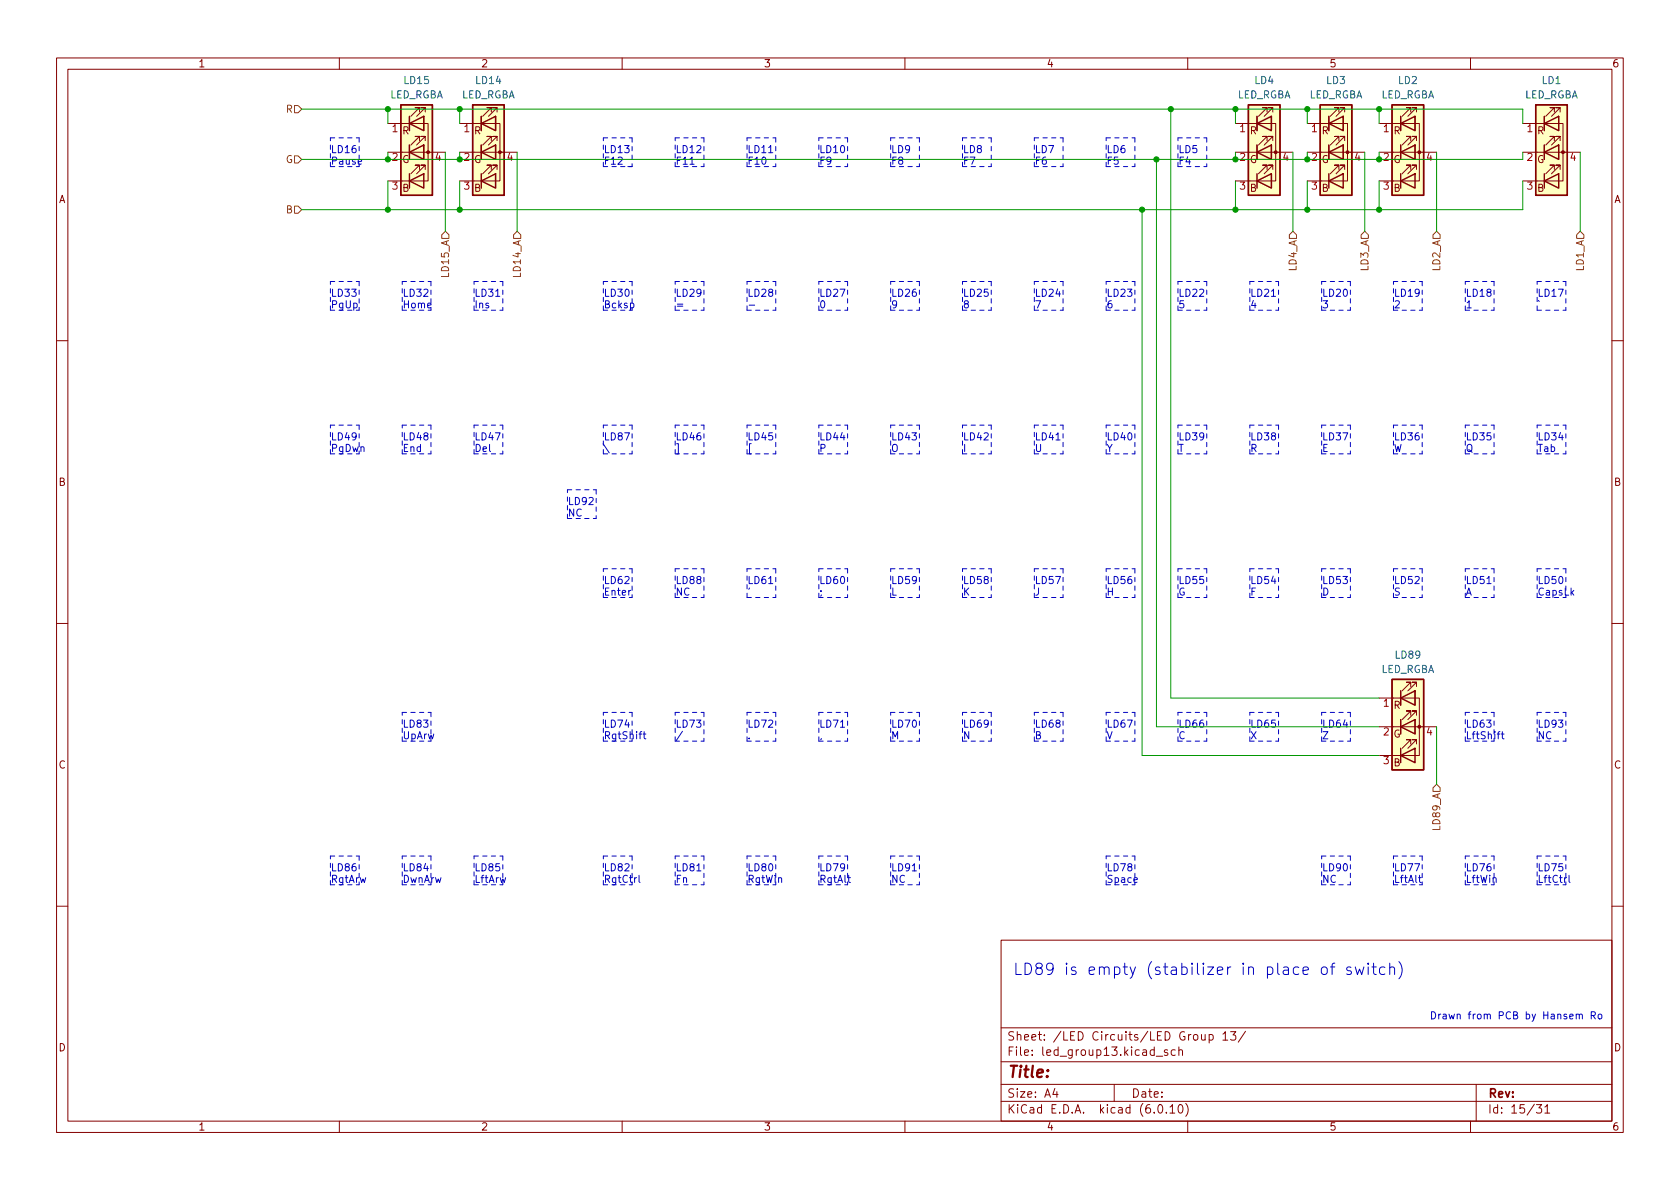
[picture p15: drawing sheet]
<svg xmlns="http://www.w3.org/2000/svg" width="297mm" height="210mm" viewBox="0 0 297 210" stroke-linecap="round" stroke-linejoin="round" font-family="sans-serif">
<defs><g id="words">
<text font-size="2.8" fill="#0000c2" x="179.1" y="172.4">LD89 is empty (stabilizer in place of switch)</text>
<text font-size="2.8" fill="#840000" x="178" y="190.6">Title:</text>
<g font-size="2.1" fill="#840000">
<text x="178" y="184">Sheet: /LED Circuits/LED Group 13/</text>
<text x="178" y="186.7">File: led_group13.kicad_sch</text>
<text x="178" y="196.9">KiCad E.D.A. kicad (6.0.10)</text>
<text x="178" y="194.1">Size: A4</text>
<text x="200" y="194.1">Date:</text>
<text x="263" y="194.1">Rev:</text>
<text x="263" y="196.9">Id: 15/31</text>
</g>
<g font-size="1.8" fill="#840000">
<text x="35" y="11.9">1</text>
<text x="85" y="11.9">2</text>
<text x="135" y="11.9">3</text>
<text x="185" y="11.9">4</text>
<text x="235" y="11.9">5</text>
<text x="285" y="11.9">6</text>
<text x="71.1" y="23.7">R</text>
<text x="83.8" y="23.7">R</text>
<text x="221" y="23.7">R</text>
<text x="233.7" y="23.7">R</text>
<text x="246.4" y="23.7">R</text>
<text x="271.8" y="23.7">R</text>
<text x="71.1" y="28.8">G</text>
<text x="83.8" y="28.8">G</text>
<text x="220.9" y="28.8">G</text>
<text x="233.6" y="28.8">G</text>
<text x="246.3" y="28.8">G</text>
<text x="271.7" y="28.8">G</text>
<text x="10.3" y="35.9">A</text>
<text x="71.1" y="33.9">B</text>
<text x="83.8" y="33.9">B</text>
<text x="221" y="33.9">B</text>
<text x="233.7" y="33.9">B</text>
<text x="246.4" y="33.9">B</text>
<text x="271.8" y="33.9">B</text>
<text x="285.3" y="35.9">A</text>
<text x="10.3" y="85.9">B</text>
<text x="285.3" y="85.9">B</text>
<text x="246.4" y="125.3">R</text>
<text x="246.3" y="130.4">G</text>
<text x="10.3" y="135.9">C</text>
<text x="246.4" y="135.5">B</text>
<text x="285.3" y="135.9">C</text>
<text x="10.3" y="185.9">D</text>
<text x="285.3" y="185.9">D</text>
<text x="35" y="199.9">1</text>
<text x="85" y="199.9">2</text>
<text x="135" y="199.9">3</text>
<text x="185" y="199.9">4</text>
<text x="235" y="199.9">5</text>
<text x="285" y="199.9">6</text>
</g>
<g font-size="1.8" fill="#006464">
<text x="68.8" y="17.4">LED_RGBA</text>
<text x="71.5" y="14.9">LD15</text>
<text x="81.5" y="17.4">LED_RGBA</text>
<text x="84.2" y="14.9">LD14</text>
<text x="218.7" y="17.4">LED_RGBA</text>
<text x="221.8" y="14.9">LD4</text>
<text x="231.4" y="17.4">LED_RGBA</text>
<text x="234.5" y="14.9">LD3</text>
<text x="244.1" y="17.4">LED_RGBA</text>
<text x="247.2" y="14.9">LD2</text>
<text x="269.5" y="17.4">LED_RGBA</text>
<text x="272.6" y="14.9">LD1</text>
<text x="244.1" y="119">LED_RGBA</text>
<text x="246.8" y="116.5">LD89</text>
</g>
<g font-size="1.8" fill="#725600">
<text x="50.6" y="19.9">R</text>
<text x="50.5" y="28.8">G</text>
<text x="50.6" y="37.7">B</text>
<text x="229.2" y="48" transform="rotate(-90 229.2 48)">LD4_A</text>
<text x="241.9" y="48" transform="rotate(-90 241.9 48)">LD3_A</text>
<text x="254.6" y="48" transform="rotate(-90 254.6 48)">LD2_A</text>
<text x="280" y="48" transform="rotate(-90 280 48)">LD1_A</text>
<text x="79.4" y="48.9" transform="rotate(-90 79.4 48.9)">LD15_A</text>
<text x="92.1" y="48.9" transform="rotate(-90 92.1 48.9)">LD14_A</text>
<text x="254.6" y="146.7" transform="rotate(-90 254.6 146.7)">LD89_A</text>
</g>
<g font-size="1.8" fill="#a90000">
<text x="69.4" y="23.4">1</text>
<text x="82.1" y="23.4">1</text>
<text x="219.2" y="23.4">1</text>
<text x="231.9" y="23.4">1</text>
<text x="244.6" y="23.4">1</text>
<text x="270" y="23.4">1</text>
<text x="69.4" y="28.4">2</text>
<text x="77" y="28.4">4</text>
<text x="82.1" y="28.4">2</text>
<text x="89.7" y="28.4">4</text>
<text x="219.2" y="28.4">2</text>
<text x="226.8" y="28.4">4</text>
<text x="231.9" y="28.4">2</text>
<text x="239.5" y="28.4">4</text>
<text x="244.6" y="28.4">2</text>
<text x="252.2" y="28.4">4</text>
<text x="270" y="28.4">2</text>
<text x="277.6" y="28.4">4</text>
<text x="69.4" y="33.5">3</text>
<text x="82.1" y="33.5">3</text>
<text x="219.2" y="33.5">3</text>
<text x="231.9" y="33.5">3</text>
<text x="244.6" y="33.5">3</text>
<text x="270" y="33.5">3</text>
<text x="244.6" y="125">1</text>
<text x="244.6" y="130">2</text>
<text x="252.2" y="130">4</text>
<text x="244.6" y="135.1">3</text>
</g>
<g font-size="1.8" fill="#0000c2">
<text x="58.4" y="27.1">LD16</text>
<text x="58.4" y="29.1">Pause</text>
<text x="106.7" y="27.1">LD13</text>
<text x="106.7" y="29.1">F12</text>
<text x="119.4" y="27.1">LD12</text>
<text x="119.4" y="29.1">F11</text>
<text x="132.1" y="27.1">LD11</text>
<text x="132.1" y="29.1">F10</text>
<text x="144.8" y="27.1">LD10</text>
<text x="144.8" y="29.1">F9</text>
<text x="157.5" y="27.1">LD9</text>
<text x="157.5" y="29.1">F8</text>
<text x="170.2" y="27.1">LD8</text>
<text x="170.2" y="29.1">F7</text>
<text x="182.9" y="27.1">LD7</text>
<text x="182.9" y="29.1">F6</text>
<text x="195.6" y="27.1">LD6</text>
<text x="195.6" y="29.1">F5</text>
<text x="208.3" y="27.1">LD5</text>
<text x="208.3" y="29.1">F4</text>
<text x="58.4" y="52.5">LD33</text>
<text x="71.1" y="52.5">LD32</text>
<text x="83.8" y="52.5">LD31</text>
<text x="106.7" y="52.5">LD30</text>
<text x="119.4" y="52.5">LD29</text>
<text x="132.1" y="52.5">LD28</text>
<text x="144.8" y="52.5">LD27</text>
<text x="157.5" y="52.5">LD26</text>
<text x="170.2" y="52.5">LD25</text>
<text x="182.9" y="52.5">LD24</text>
<text x="195.6" y="52.5">LD23</text>
<text x="208.3" y="52.5">LD22</text>
<text x="221" y="52.5">LD21</text>
<text x="233.7" y="52.5">LD20</text>
<text x="246.4" y="52.5">LD19</text>
<text x="259.1" y="52.5">LD18</text>
<text x="271.8" y="52.5">LD17</text>
<text x="58.4" y="54.5">PgUp</text>
<text x="71.1" y="54.5">Home</text>
<text x="83.8" y="54.5">Ins</text>
<text x="106.7" y="54.5">Bcksp</text>
<text x="119.4" y="54.5">=</text>
<text x="144.8" y="54.5">0</text>
<text x="157.5" y="54.5">9</text>
<text x="170.2" y="54.5">8</text>
<text x="182.9" y="54.5">7</text>
<text x="195.6" y="54.5">6</text>
<text x="208.3" y="54.5">5</text>
<text x="221" y="54.5">4</text>
<text x="233.7" y="54.5">3</text>
<text x="246.4" y="54.5">2</text>
<text x="259.1" y="54.5">1</text>
<text x="271.8" y="54.5">`</text>
<text x="58.4" y="77.9">LD49</text>
<text x="71.1" y="77.9">LD48</text>
<text x="83.8" y="77.9">LD47</text>
<text x="106.7" y="77.9">LD87</text>
<text x="119.4" y="77.9">LD46</text>
<text x="132.1" y="77.9">LD45</text>
<text x="144.8" y="77.9">LD44</text>
<text x="157.5" y="77.9">LD43</text>
<text x="170.2" y="77.9">LD42</text>
<text x="182.9" y="77.9">LD41</text>
<text x="195.6" y="77.9">LD40</text>
<text x="208.3" y="77.9">LD39</text>
<text x="221" y="77.9">LD38</text>
<text x="233.7" y="77.9">LD37</text>
<text x="246.4" y="77.9">LD36</text>
<text x="259.1" y="77.9">LD35</text>
<text x="271.8" y="77.9">LD34</text>
<text x="58.4" y="79.9">PgDwn</text>
<text x="71.1" y="79.9">End</text>
<text x="83.8" y="79.9">Del</text>
<text x="106.7" y="79.9">\</text>
<text x="119.4" y="79.9">]</text>
<text x="132.1" y="79.9">[</text>
<text x="144.8" y="79.9">P</text>
<text x="157.5" y="79.9">O</text>
<text x="170.2" y="79.9">I</text>
<text x="182.9" y="79.9">U</text>
<text x="195.6" y="79.9">Y</text>
<text x="208.3" y="79.9">T</text>
<text x="221" y="79.9">R</text>
<text x="233.7" y="79.9">E</text>
<text x="246.4" y="79.9">W</text>
<text x="259.1" y="79.9">Q</text>
<text x="271.8" y="79.9">Tab</text>
<text x="100.3" y="89.3">LD92</text>
<text x="100.3" y="91.3">NC</text>
<text x="106.7" y="103.3">LD62</text>
<text x="106.7" y="105.3">Enter</text>
<text x="119.4" y="103.3">LD88</text>
<text x="119.4" y="105.3">NC</text>
<text x="132.1" y="103.3">LD61</text>
<text x="132.1" y="105.3">'</text>
<text x="144.8" y="103.3">LD60</text>
<text x="144.8" y="105.3">;</text>
<text x="157.5" y="103.3">LD59</text>
<text x="157.5" y="105.3">L</text>
<text x="170.2" y="103.3">LD58</text>
<text x="170.2" y="105.3">K</text>
<text x="182.9" y="103.3">LD57</text>
<text x="182.9" y="105.3">J</text>
<text x="195.6" y="103.3">LD56</text>
<text x="195.6" y="105.3">H</text>
<text x="208.3" y="103.3">LD55</text>
<text x="208.3" y="105.3">G</text>
<text x="221" y="103.3">LD54</text>
<text x="221" y="105.3">F</text>
<text x="233.7" y="103.3">LD53</text>
<text x="233.7" y="105.3">D</text>
<text x="246.4" y="103.3">LD52</text>
<text x="246.4" y="105.3">S</text>
<text x="259.1" y="103.3">LD51</text>
<text x="259.1" y="105.3">A</text>
<text x="271.8" y="103.3">LD50</text>
<text x="271.8" y="105.3">CapsLk</text>
<text x="71.1" y="128.7">LD83</text>
<text x="71.1" y="130.7">UpArw</text>
<text x="106.7" y="128.7">LD74</text>
<text x="106.7" y="130.7">RgtShift</text>
<text x="119.4" y="128.7">LD73</text>
<text x="132.1" y="128.7">LD72</text>
<text x="132.1" y="130.7">.</text>
<text x="144.8" y="128.7">LD71</text>
<text x="144.8" y="130.7">,</text>
<text x="157.5" y="128.7">LD70</text>
<text x="157.5" y="130.7">M</text>
<text x="170.2" y="128.7">LD69</text>
<text x="170.2" y="130.7">N</text>
<text x="182.9" y="128.7">LD68</text>
<text x="182.9" y="130.7">B</text>
<text x="195.6" y="128.7">LD67</text>
<text x="195.6" y="130.7">V</text>
<text x="208.3" y="128.7">LD66</text>
<text x="208.3" y="130.7">C</text>
<text x="221" y="128.7">LD65</text>
<text x="221" y="130.7">X</text>
<text x="233.7" y="128.7">LD64</text>
<text x="233.7" y="130.7">Z</text>
<text x="259.1" y="128.7">LD63</text>
<text x="259.1" y="130.7">LftShift</text>
<text x="271.8" y="128.7">LD93</text>
<text x="271.8" y="130.7">NC</text>
<text x="58.4" y="154.1">LD86</text>
<text x="71.1" y="154.1">LD84</text>
<text x="83.8" y="154.1">LD85</text>
<text x="106.7" y="154.1">LD82</text>
<text x="119.4" y="154.1">LD81</text>
<text x="132.1" y="154.1">LD80</text>
<text x="144.8" y="154.1">LD79</text>
<text x="157.5" y="154.1">LD91</text>
<text x="195.6" y="154.1">LD78</text>
<text x="233.7" y="154.1">LD90</text>
<text x="246.4" y="154.1">LD77</text>
<text x="259.1" y="154.1">LD76</text>
<text x="271.8" y="154.1">LD75</text>
<text x="58.4" y="156.1">RgtArw</text>
<text x="71.1" y="156.1">DwnArw</text>
<text x="83.8" y="156.1">LftArw</text>
<text x="106.7" y="156.1">RgtCtrl</text>
<text x="119.4" y="156.1">Fn</text>
<text x="132.1" y="156.1">RgtWin</text>
<text x="144.8" y="156.1">RgtAlt</text>
<text x="157.5" y="156.1">NC</text>
<text x="195.6" y="156.1">Space</text>
<text x="233.7" y="156.1">NC</text>
<text x="246.4" y="156.1">LftAlt</text>
<text x="259.1" y="156.1">LftWin</text>
<text x="271.8" y="156.1">LftCtrl</text>
<text x="252.7" y="180.2">Drawn from PCB by Hansem Ro</text>
</g>
</g></defs>
<g fill="none" stroke="#840000" stroke-width=".18">
<path d="M10 10.2h277v190.1h-277zM12 12.2h273v186.1h-273zM60 10.2v2M74.2 19.8v-.8h-.8h.8l-1.6 1.6M75.2 19.8v-.8h-.8h.8l-1.5 1.6M86.9 19.8v-.8h-.8h.8l-1.6 1.6M87.9 19.8v-.8h-.8h.8l-1.5 1.6M110 10.2v2M160 10.2v2M210 10.2v2M224 19.8v-.8h-.7h.7l-1.5 1.6M225 19.8v-.8h-.7h.7l-1.5 1.6"/>
<path d="M236.7 19.8v-.8h-.7h.7l-1.5 1.6M237.7 19.8v-.8h-.7h.7l-1.5 1.6M249.4 19.8v-.8h-.7h.7l-1.5 1.6M250.4 19.8v-.8h-.7h.7l-1.5 1.6M260 10.2v2M274.8 19.8v-.8h-.7h.7l-1.5 1.6M275.8 19.8v-.8h-.7h.7l-1.5 1.6M68.6 21.8h7.1v10.2h-7.1M68.6 26.9h2.5M72.4 25.6v2.6M72.4 20.6v2.5M72.4 26.9h6.3"/>
<path d="M74.2 30v-.8h-.8h.8l-1.6 1.5M74.2 24.9v-.8h-.8h.8l-1.6 1.5M74.9 25.6v2.6zM74.9 25.6h.1M74.9 20.6v2.5zM74.9 20.6h.1M75.2 30v-.8h-.8h.8l-1.5 1.5M75.2 24.9v-.8h-.8h.8l-1.5 1.5M81.3 21.8h7.1v10.2h-7.1M81.3 26.9h2.5M85.1 25.6v2.6M85.1 20.6v2.5"/>
<path d="M85.1 26.9h6.3M86.9 30v-.8h-.8h.8l-1.6 1.5M86.9 24.9v-.8h-.8h.8l-1.6 1.5M87.6 25.6v2.6zM87.6 25.6h.1M87.6 20.6v2.5zM87.6 20.6h.1M87.9 30v-.8h-.8h.8l-1.5 1.5M87.9 24.9v-.8h-.8h.8l-1.5 1.5M218.4 21.8h7.2v10.2h-7.2M218.4 26.9h2.6M222.2 25.6v2.6"/>
<path d="M222.2 20.6v2.5M222.2 26.9h6.4M224 30v-.8h-.7h.7l-1.5 1.5M224 24.9v-.8h-.7h.7l-1.5 1.5M224.8 25.6v2.6zM224.8 25.6h.1M224.8 20.6v2.5zM224.8 20.6h.1M225 30v-.8h-.7h.7l-1.5 1.5M225 24.9v-.8h-.7h.7l-1.5 1.5M231.1 21.8h7.2v10.2h-7.2M231.1 26.9h2.6"/>
<path d="M234.9 25.6v2.6M234.9 20.6v2.5M234.9 26.9h6.4M236.7 30v-.8h-.7h.7l-1.5 1.5M236.7 24.9v-.8h-.7h.7l-1.5 1.5M237.5 25.6v2.6zM237.5 25.6h.1M237.5 20.6v2.5zM237.5 20.6h.1M237.7 30v-.8h-.7h.7l-1.5 1.5M237.7 24.9v-.8h-.7h.7l-1.5 1.5M243.8 21.8h7.2v10.2h-7.2"/>
<path d="M243.8 26.9h2.6M247.6 25.6v2.6M247.6 20.6v2.5M247.6 26.9h6.4M249.4 30v-.8h-.7h.7l-1.5 1.5M249.4 24.9v-.8h-.7h.7l-1.5 1.5M250.2 25.6v2.6zM250.2 25.6h.1M250.2 20.6v2.5zM250.2 20.6h.1M250.4 30v-.8h-.7h.7l-1.5 1.5M250.4 24.9v-.8h-.7h.7l-1.5 1.5"/>
<path d="M269.2 21.8h7.2v10.2h-7.2M269.2 26.9h2.6M273 25.6v2.6M273 20.6v2.5M273 26.9h6.4M274.8 30v-.8h-.7h.7l-1.5 1.5M274.8 24.9v-.8h-.7h.7l-1.5 1.5M275.6 25.6v2.6zM275.6 25.6h.1M275.6 20.6v2.5zM275.6 20.6h.1M275.8 30v-.8h-.7h.7l-1.5 1.5"/>
<path d="M275.8 24.9v-.8h-.7h.7l-1.5 1.5M10 60.2h2M285 60.2h2M10 110.2h2M285 110.2h2M243.8 123.4h7.2v10.2h-7.2M243.8 128.5h2.6M247.6 127.2v2.6M247.6 122.2v2.5M247.6 128.5h6.4M249.4 131.6v-.8h-.7h.7l-1.5 1.5M249.4 126.5v-.8h-.7h.7l-1.5 1.5"/>
<path d="M249.4 121.4v-.8h-.7h.7l-1.5 1.6M250.2 127.2v2.6zM250.2 127.2h.1M250.2 122.2v2.5zM250.2 122.2h.1M250.4 131.6v-.8h-.7h.7l-1.5 1.5M250.4 126.5v-.8h-.7h.7l-1.5 1.5M250.4 121.4v-.8h-.7h.7l-1.5 1.6M10 160.2h2M177 166.3h108v32h-108zM285 160.2h2M60 198.3v2"/>
<path d="M110 198.3v2M160 198.3v2M177 194.8h108M177 191.8h108M177 187.8h108M177 181.8h108M186.5 192.5l-.4 1h1M186.9 193v1M197 191.8v3M204.4 186.8h1.2M204.9 195.4l.2-.1a.81 .81 0 0 1 .6 .7 .81 .81 0 0 1-.3 .8h-.2a.81 .81 0 0 1-.6-.6 .81 .81 0 0 1 .3-.8zM206.2 196.7v.1"/>
<path d="M206.4 185.7l-.3-.1-.2 .2v.3l.5 .1v.4h-.5M206.9 195.8l.4-.5v1.5M206.9 196.8h.8M207.8 185.7l-.4-.1-.3 .3v.4l.1 .3h.6M208.4 185.8l.2-.2 .4 .1 .1 .9M208.4 185.1v1.5M208.5 195.4l.1-.1a.81 .81 0 0 1 .6 .7 .81 .81 0 0 1-.3 .8h-.1a.81 .81 0 0 1-.6-.6 .81 .81 0 0 1 .3-.8zM209.6 195.1a1.72 1.72 0 0 1 0 2.3M210 198.3v2M212.4 182.9l.1 1h.4l.2-.1M213.1 182.9v1M213.8 183l.4-.1 .3 .3v.4l-.1 .3h-.6"/>
<path d="M213.8 182.9v1.5M216.2 182.9l.4-.5v1.5M216.2 183.9h.9M217.6 182.4h.9l-.5 .6 .4 .1v.7l-.2 .1h-.4l-.2-.1M220.2 182.4l-1.3 1.9M260 198.3v2M261 191.8v6.5M271.7 195.3h.9l-.5 .6 .4 .1v.7l-.2 .1h-.4l-.2-.1M273.1 195.8l.5-.5v1.5M273.1 196.8h.9"/>
</g>
<g fill="#ffffc2" stroke="#ffffc2" stroke-width=".18">
<path d="M233.4 18.5h5.6v16h-5.6z"/>
<path d="M83.6 18.5h5.6v16h-5.6z"/>
<path d="M220.7 18.5h5.6v16h-5.6z"/>
<path d="M246.1 120.1h5.6v16h-5.6z"/>
<path d="M70.9 18.5h5.6v16h-5.6z"/>
<path d="M271.5 18.5h5.6v16h-5.6z"/>
<path d="M246.1 18.5h5.6v16h-5.6z"/>
</g>
<g fill="none" stroke="#840000" stroke-width=".25">
<path d="M70.9 18.5h5.6v16h-5.6zM83.6 18.5h5.6v16h-5.6zM220.7 18.5h5.6v16h-5.6zM233.4 18.5h5.6v16h-5.6zM246.1 18.5h5.6v16h-5.6zM271.5 18.5h5.6v16h-5.6zM72.4 32l2.5-1.3v2.6zM72.4 26.9l2.5-1.3v2.6zM72.4 21.8l2.5-1.2v2.5zM72.4 20.6v2.5M72.4 25.6v2.6M72.4 30.7v2.6"/>
<path d="M85.1 32l2.5-1.3v2.6zM85.1 26.9l2.5-1.3v2.6zM85.1 21.8l2.5-1.2v2.5zM85.1 20.6v2.5M85.1 25.6v2.6M85.1 30.7v2.6M222.2 32l2.6-1.3v2.6zM222.2 26.9l2.6-1.3v2.6zM222.2 21.8l2.6-1.2v2.5zM222.2 20.6v2.5M222.2 25.6v2.6M222.2 30.7v2.6"/>
<path d="M234.9 32l2.6-1.3v2.6zM234.9 26.9l2.6-1.3v2.6zM234.9 21.8l2.6-1.2v2.5zM234.9 20.6v2.5M234.9 25.6v2.6M234.9 30.7v2.6M247.6 32l2.6-1.3v2.6zM247.6 26.9l2.6-1.3v2.6zM247.6 21.8l2.6-1.2v2.5zM247.6 20.6v2.5M247.6 25.6v2.6M247.6 30.7v2.6"/>
<path d="M273 32l2.6-1.3v2.6zM273 26.9l2.6-1.3v2.6zM273 21.8l2.6-1.2v2.5zM273 20.6v2.5M273 25.6v2.6M273 30.7v2.6M246.1 120.1h5.6v16h-5.6zM247.6 133.6l2.6-1.3v2.6zM247.6 128.5l2.6-1.3v2.6zM247.6 123.4l2.6-1.2v2.5zM247.6 122.2v2.5M247.6 127.2v2.6"/>
<path d="M247.6 132.3v2.6"/>
</g>
<g fill="#840000" stroke="#840000" stroke-width=".18">
<circle cx="238.3" cy="26.9" r=".25"/>
<circle cx="88.4" cy="26.9" r=".25"/>
<circle cx="225.6" cy="26.9" r=".25"/>
<circle cx="251" cy="128.5" r=".25"/>
<circle cx="75.7" cy="26.9" r=".25"/>
<circle cx="276.4" cy="26.9" r=".25"/>
<circle cx="251" cy="26.9" r=".25"/>
</g>
<path d="M52.1 18.7h.6l.6 .6-.6 .6h-.6zM52.1 27.6h.6l.6 .6-.6 .6h-.6zM52.1 36.4h.6l.6 .7-.6 .6h-.6zM78.7 40.9l.7 .6v.7h-1.3v-.7zM91.4 40.9l.7 .6v.7h-1.3v-.7zM228.6 40.9l.6 .6v.7h-1.2v-.7zM241.3 40.9l.6 .6v.7h-1.2v-.7zM254 40.9l.6 .6v.7h-1.2v-.7zM279.4 40.9l.6 .6v.7h-1.2v-.7zM253.4 139.3l.6-.6 .6 .6v.6h-1.2z" fill="none" stroke="#725600" stroke-width=".18"/>
<g fill="none" stroke="#0000c2" stroke-width=".18">
<path d="M122 29h.7M135.9 27h.7M87.6 52.4h.8M111.5 53.7l.3-.1 .3 .2-.1 .6h-.5M132.5 54h.9M224.8 52.4h.7M186.7 77.8h.7M111.5 104.4l-.3 .2M135.9 103.2h.7M262.9 103.2h.7M113.7 129.8h.5M113.9 129.4v1.1l.3 .1"/>
<path d="M120.7 129.3l-1.1 1.7M148.6 128.6h.7M264.7 129.8h.5M265.2 129.4l-.3 .2v1M265.4 129.8h.5M265.6 129.4v1.1l.3 .1M113 154.8v1.1l.2 .1M123.2 154h.7M149.9 155.2h.5M150.1 154.8v1.1l.3 .1M161.3 154h.7M250.8 155.2h.5"/>
<path d="M251 154.8v1.1l.3 .1M277.4 154.8v1.1l.2 .1M233.7 171.2a.54 .54 0 0 1 .6-.2 .54 .54 0 0 1 .4 .4v.5a.54 .54 0 0 1-.6 .4 .54 .54 0 0 1-.5-.4zM235.2 171h.8M236 170.3l-.4 .1-.1 .2v1.7M238.9 171.1l-.5-.1-.3 .3 .1 .3 .7 .2 .1 .1-.1 .3-.2 .1-.6-.1M239.6 171l.4 1.3 .4-.9 .4 .9 .3-1.3M241.9 170.3l-.1 .1 .1 .1 .1-.1-.1-.1v.2M241.9 171v1.3M242.6 171h.7M242.9 170.3v1.7l.1 .2 .3 .1M244.9 171.1l-.6-.1-.4 .4v.5l.2 .3 .2 .1 .6-.1"/>
<path d="M245.7 171.2a.5 .5 0 0 1 .9 .1v1M245.7 170.3v2M247.3 170a2.29 2.29 0 0 1 0 3.1M278.7 179.5l.2-.2 .3 .1v.8M279.2 179.5l.2-.2 .3 .1 .1 .8M281.4 179.6l.6-.1 .1-.2-.1-.3-.6-.1v1.3M281.7 179.6l.4 .6M282.6 179.5l.2-.2 .4 .2v.4l-.1 .2-.3 .1-.2-.1z"/>
</g>
<g fill="none" stroke="#0000c2" stroke-width=".18" stroke-dasharray=".8 .8">
<path d="M58.4 29.5v-5.1M58.4 24.4h5.1M58.4 29.5h5.1M63.5 24.4v5.1M106.7 29.5h5.1M106.7 29.5v-5.1M106.7 24.4h5.1M111.8 24.4v5.1M111.8 29.5h-1.3M119.4 29.5v-5.1M119.4 24.4h5.1M119.4 29.5h5.1"/>
<path d="M124.5 24.4v5.1M132.1 29.5h5.1M132.1 29.5v-5.1M132.1 24.4h5.1M137.2 24.4v5.1M144.8 29.5h5.1M144.8 24.4h5.1M144.8 29.5v-5.1M149.9 24.4v5.1M157.5 29.5h5.1M157.5 29.5v-5.1M157.5 24.4h5.1"/>
<path d="M162.6 24.4v5.1M170.2 24.4h5.1M170.2 29.5v-5.1M170.2 29.5h5.1M175.3 24.4v5.1M182.9 29.5h5.1M182.9 24.4h5.1M182.9 29.5v-5.1M188 24.4v5.1M195.6 29.5v-5.1M195.6 29.5h5.1M195.6 24.4h5.1"/>
<path d="M200.7 24.4v5.1M208.3 29.5h5.1M208.3 29.5v-5.1M208.3 24.4h5.1M213.4 24.4v5.1M58.4 54.9v-5.1M58.4 49.8h5.1M58.4 54.9h5.1M63.5 49.8v5.1M71.1 54.9h5.1M71.1 49.8h5.1M71.1 54.9v-5.1"/>
<path d="M76.2 49.8v5.1M83.8 54.9h5.1M83.8 49.8h5.1M83.8 54.9v-5.1M88.9 49.8v5.1M106.7 49.8h5.1M106.7 54.9v-5.1M106.7 54.9h5.1M111.8 49.8v5.1M119.4 54.9v-5.1M119.4 49.8h5.1M119.4 54.9h5.1"/>
<path d="M124.5 49.8v5.1M132.1 54.9h5.1M132.1 54.9v-5.1M132.1 49.8h5.1M137.2 49.8v5.1M144.8 54.9v-5.1M144.8 54.9h5.1M144.8 49.8h5.1M149.9 49.8v5.1M157.5 54.9h5.1M157.5 54.9v-5.1M157.5 49.8h5.1"/>
<path d="M162.6 49.8v5.1M170.2 54.9v-5.1M170.2 54.9h5.1M170.2 49.8h5.1M175.3 49.8v5.1M182.9 49.8h5.1M182.9 54.9h5.1M182.9 54.9v-5.1M188 49.8v5.1M195.6 54.9h5.1M195.6 54.9v-5.1M195.6 49.8h5.1"/>
<path d="M200.7 49.8v5.1M208.3 54.9h5.1M208.3 54.9v-5.1M208.3 49.8h5.1M213.4 49.8v5.1M221 49.8h5.1M221 54.9h5.1M221 54.9v-5.1M226.1 49.8v5.1M233.7 54.9h5.1M233.7 54.9v-5.1M233.7 49.8h5.1"/>
<path d="M238.8 49.8v5.1M246.4 54.9v-5.1M246.4 54.9h5.1M246.4 49.8h5.1M251.5 49.8v5.1M259.1 54.9h5.1M259.1 54.9v-5.1M259.1 49.8h5.1M264.2 49.8v5.1M271.8 54.9v-5.1M271.8 54.9h5.1M271.8 49.8h5.1"/>
<path d="M276.9 49.8v5.1M58.4 75.2h5.1M63.5 75.2v5.1M71.1 75.2h5.1M76.2 75.2v5.1M83.8 75.2h5.1M88.9 75.2v5.1M106.7 75.2h5.1M111.8 75.2v5.1M119.4 75.2h5.1M124.5 75.2v5.1M132.1 75.2h5.1"/>
<path d="M137.2 75.2v5.1M144.8 75.2h5.1M149.9 75.2v5.1M157.5 75.2h5.1M162.6 75.2v5.1M170.2 75.2h5.1M175.3 75.2v5.1M182.9 75.2h5.1M188 75.2v5.1M195.6 75.2h5.1M200.7 75.2v5.1M208.3 75.2h5.1"/>
<path d="M213.4 75.2v5.1M221 75.2h5.1M226.1 75.2v5.1M233.7 75.2h5.1M238.8 75.2v5.1M246.4 75.2h5.1M251.5 75.2v5.1M259.1 75.2h5.1M264.2 75.2v5.1M271.8 75.2h5.1M276.9 75.2v5.1M58.4 80.3v-5.1"/>
<path d="M58.4 80.3h5.1M71.1 80.3h5.1M71.1 80.3v-5.1M83.8 80.3v-5.1M83.8 80.3h5.1M100.3 91.7h5.1M100.3 86.6h5.1M100.3 91.7v-5.1M105.4 86.6v5.1M106.7 80.3v-5.1M106.7 80.3h5.1M119.4 80.3h5.1"/>
<path d="M119.4 80.3v-5.1M132.1 80.3v-5.1M132.1 80.3h5.1M144.8 80.3h5.1M144.8 80.3v-5.1M157.5 80.3v-5.1M157.5 80.3h5.1M170.2 80.3h5.1M170.2 80.3v-5.1M182.9 80.3h5.1M182.9 80.3v-5.1M195.6 80.3h5.1"/>
<path d="M195.6 80.3v-5.1M208.3 80.3v-5.1M208.3 80.3h5.1M221 80.3h5.1M221 80.3v-5.1M233.7 80.3v-5.1M233.7 80.3h5.1M246.4 80.3h5.1M246.4 80.3v-5.1M259.1 80.3h5.1M259.1 80.3v-5.1M271.8 80.3h5.1"/>
<path d="M271.8 80.3v-5.1M106.7 105.7v-5.1M106.7 105.7h5.1M106.7 100.6h5.1M111.8 100.6v5.1M119.4 105.7h5.1M119.4 100.6h5.1M119.4 105.7v-5.1M124.5 100.6v5.1M132.1 105.7h5.1M132.1 105.7v-5.1M132.1 100.6h5.1"/>
<path d="M137.2 100.6v5.1M144.8 100.6h5.1M144.8 105.7h5.1M144.8 105.7v-5.1M149.9 100.6v5.1M157.5 105.7h5.1M157.5 100.6h5.1M157.5 105.7v-5.1M162.6 100.6v5.1M170.2 105.7v-5.1M170.2 105.7h5.1M170.2 100.6h5.1"/>
<path d="M175.3 100.6v5.1M182.9 100.6h5.1M182.9 105.7v-5.1M182.9 105.7h5.1M188 100.6v5.1M195.6 105.7h5.1M195.6 105.7v-5.1M195.6 100.6h5.1M200.7 100.6v5.1M208.3 105.7h5.1M208.3 105.7v-5.1M208.3 100.6h5.1"/>
<path d="M213.4 100.6v5.1M221 105.7v-5.1M221 105.7h5.1M221 100.6h5.1M226.1 100.6v5.1M233.7 100.6h5.1M233.7 105.7v-5.1M233.7 105.7h5.1M238.8 100.6v5.1M246.4 105.7v-5.1M246.4 105.7h5.1M246.4 100.6h5.1"/>
<path d="M251.5 100.6v5.1M259.1 100.6h5.1M259.1 105.7h5.1M259.1 105.7v-5.1M264.2 100.6v5.1M271.8 105.7v-5.1M271.8 100.6h5.1M271.8 105.7h5.1M276.9 100.6v5.1M71.1 126h5.1M71.1 131.1h5.1M71.1 131.1v-5.1"/>
<path d="M76.2 126v5.1M106.7 126h5.1M106.7 131.1h5.1M106.7 131.1v-5.1M111.8 126v5.1M119.4 131.1v-5.1M119.4 131.1h5.1M119.4 126h5.1M124.5 126v5.1M132.1 131.1h5.1M132.1 126h5.1M132.1 131.1v-5.1"/>
<path d="M137.2 126v5.1M144.8 131.1h5.1M144.8 126h5.1M144.8 131.1v-5.1M149.9 126v5.1M157.5 131.1h5.1M157.5 131.1v-5.1M157.5 126h5.1M162.6 126v5.1M170.2 131.1h5.1M170.2 126h5.1M170.2 131.1v-5.1"/>
<path d="M175.3 126v5.1M182.9 131.1v-5.1M182.9 126h5.1M182.9 131.1h5.1M188 126v5.1M195.6 126h5.1M195.6 131.1h5.1M195.6 131.1v-5.1M200.7 126v5.1M208.3 126h5.1M208.3 131.1h5.1M208.3 131.1v-5.1"/>
<path d="M213.4 126v5.1M221 131.1h5.1M221 131.1v-5.1M221 126h5.1M226.1 126v5.1M233.7 131.1h5.1M233.7 131.1v-5.1M233.7 126h5.1M238.8 126v5.1M259.1 131.1h5.1M259.1 131.1v-5.1M259.1 126h5.1"/>
<path d="M264.2 126v5.1M271.8 126h5.1M271.8 131.1h5.1M271.8 131.1v-5.1M276.9 126v5.1M58.4 156.5h5.1M58.4 156.5v-5.1M58.4 151.4h5.1M63.5 151.4v5.1M71.1 156.5v-5.1M71.1 151.4h5.1M71.1 156.5h5.1"/>
<path d="M76.2 151.4v5.1M83.8 156.5v-5.1M83.8 156.5h5.1M83.8 151.4h5.1M88.9 151.4v5.1M106.7 156.5v-5.1M106.7 151.4h5.1M106.7 156.5h5.1M111.8 151.4v5.1M119.4 151.4h5.1M119.4 156.5v-5.1M119.4 156.5h5.1"/>
<path d="M124.5 151.4v5.1M132.1 151.4h5.1M132.1 156.5h5.1M132.1 156.5v-5.1M137.2 151.4v5.1M144.8 151.4h5.1M144.8 156.5h5.1M144.8 156.5v-5.1M149.9 151.4v5.1M157.5 156.5v-5.1M157.5 156.5h5.1M157.5 151.4h5.1"/>
<path d="M162.6 151.4v5.1M195.6 156.5h5.1M195.6 151.4h5.1M195.6 156.5v-5.1M200.7 151.4v5.1M233.7 151.4h5.1M233.7 156.5v-5.1M233.7 156.5h5.1M238.8 151.4v5.1M246.4 151.4h5.1M246.4 156.5v-5.1M246.4 156.5h5.1"/>
<path d="M251.5 151.4v5.1M259.1 156.5v-5.1M259.1 156.5h5.1M259.1 151.4h5.1M264.2 151.4v5.1M271.8 156.5h5.1M271.8 151.4h5.1M271.8 156.5v-5.1M276.9 151.4v5.1"/>
</g>
<g fill="none" stroke="#009600" stroke-width=".18">
<path d="M53.3 19.3h215.9v2.5M68.6 19.3v2.5M81.3 19.3v2.5M207 19.3v104.1h36.8M218.4 19.3v2.5M231.1 19.3v2.5M243.8 19.3v2.5M68.6 26.9v1.3M68.6 32v5.1M78.7 26.9v14M81.3 26.9v1.3M81.3 32v5.1"/>
<path d="M91.4 26.9v14M201.9 37.1v96.5h41.9M204.5 28.2v100.3h39.3M218.4 26.9v1.3M218.4 32v5.1M228.6 26.9v14M231.1 26.9v1.3M231.1 32v5.1M241.3 26.9v14M243.8 26.9v1.3M243.8 32v5.1M254 26.9v14"/>
<path d="M269.2 26.9v1.3h-215.9M269.2 32v5.1h-215.9M279.4 26.9v14M254 128.5v10.2"/>
</g>
<g fill="#009600" stroke="#009600" stroke-width=".18">
<circle cx="201.9" cy="37.1" r=".46"/>
<circle cx="81.3" cy="37.1" r=".46"/>
<circle cx="68.6" cy="19.3" r=".46"/>
<circle cx="81.3" cy="28.2" r=".46"/>
<circle cx="81.3" cy="19.3" r=".46"/>
<circle cx="68.6" cy="37.1" r=".46"/>
<circle cx="68.6" cy="28.2" r=".46"/>
<circle cx="218.4" cy="19.3" r=".46"/>
<circle cx="204.5" cy="28.2" r=".46"/>
<circle cx="218.4" cy="28.2" r=".46"/>
<circle cx="218.4" cy="37.1" r=".46"/>
<circle cx="207" cy="19.3" r=".46"/>
<circle cx="243.8" cy="28.2" r=".46"/>
<circle cx="243.8" cy="19.3" r=".46"/>
<circle cx="243.8" cy="37.1" r=".46"/>
<circle cx="231.1" cy="37.1" r=".46"/>
<circle cx="231.1" cy="19.3" r=".46"/>
<circle cx="231.1" cy="28.2" r=".46"/>
</g>
<use href="#words"/>
</svg>
